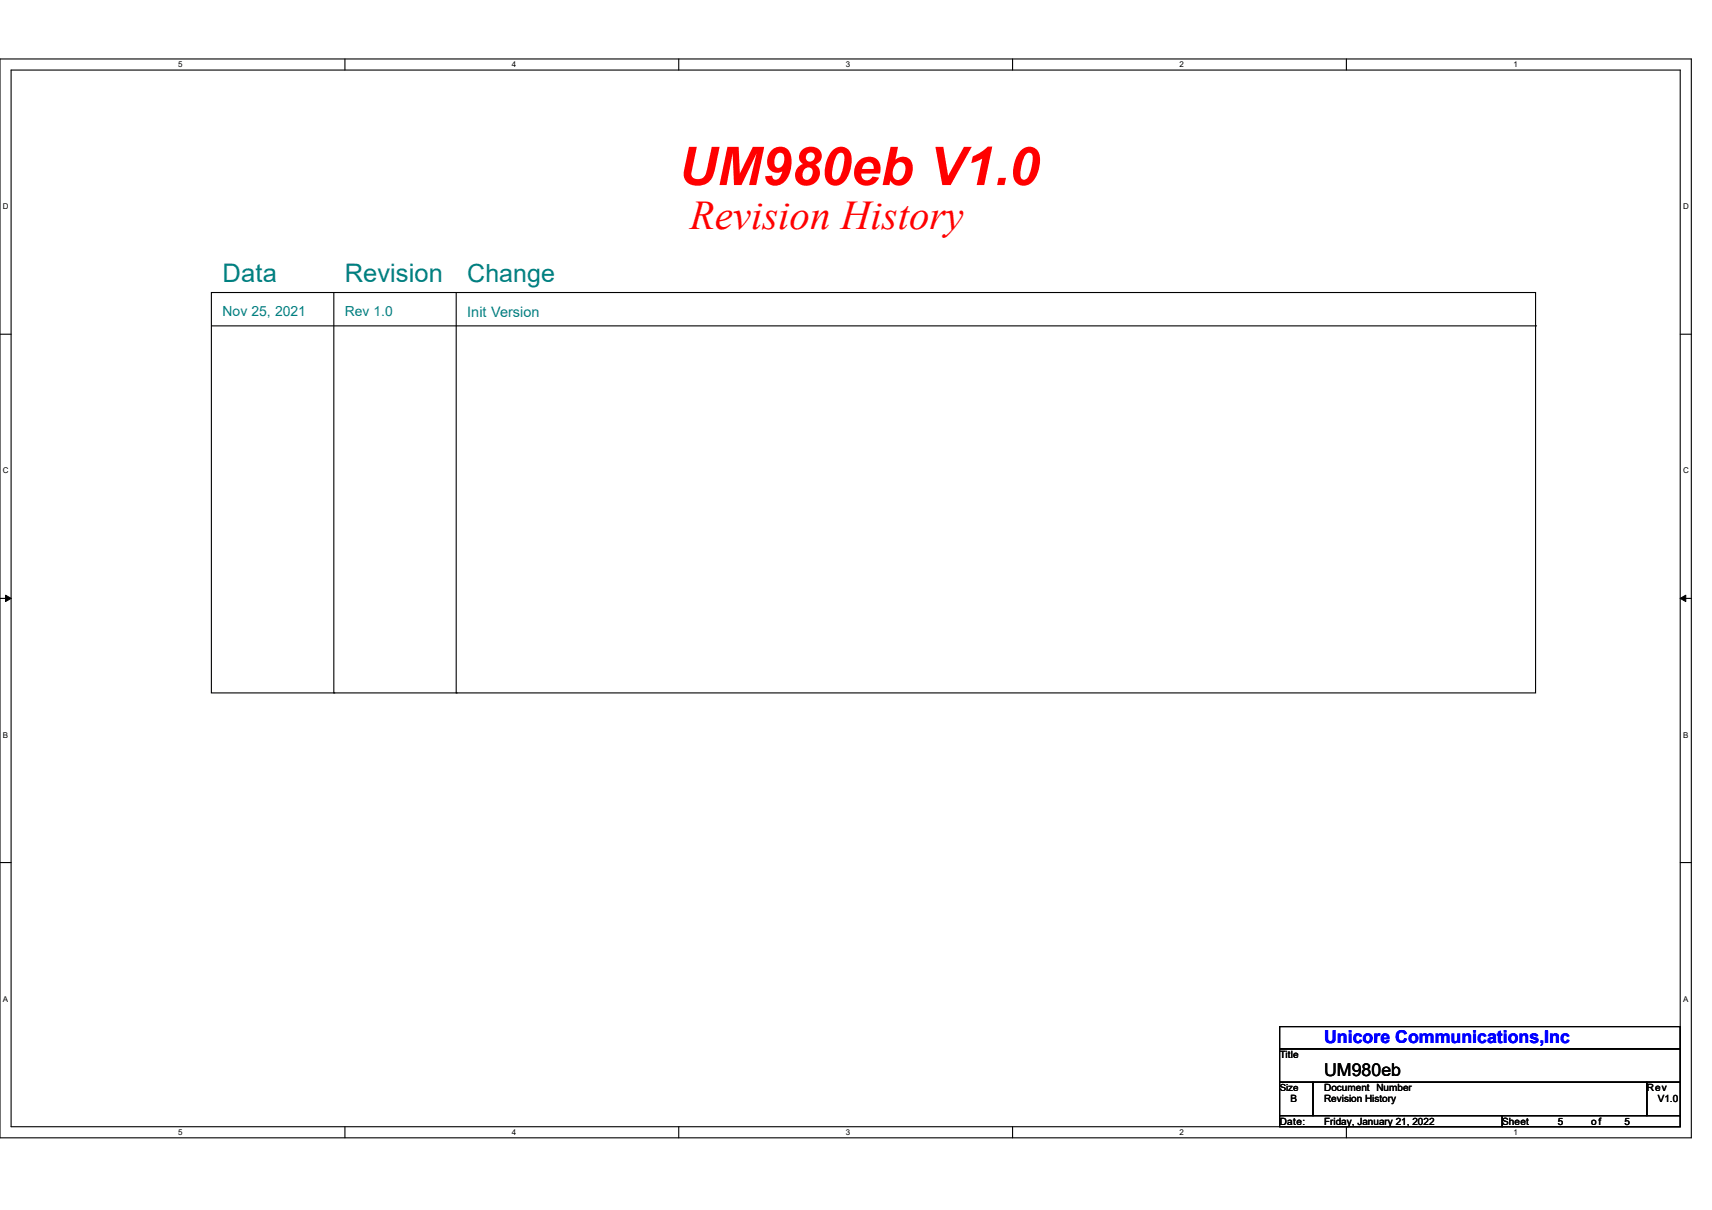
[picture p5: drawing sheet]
<svg xmlns="http://www.w3.org/2000/svg" width="297mm" height="210mm" viewBox="0 0 297 210" stroke-linecap="round" stroke-linejoin="round" font-family="sans-serif">
<defs><g id="words">
<text font-size="9.3" fill="#f00" x="117.8" y="32.1">UM980eb V1.0</text>
<text font-size="7.1" fill="#f00" x="119.7" y="39.7">Revision History</text>
<g font-size="4.4" fill="#008080">
<text x="38.6" y="49">Data</text>
<text x="59.8" y="49">Revision</text>
</g>
<text font-size="4.3" fill="#008080" x="81.1" y="48.9">Change</text>
<text font-size="3.1" fill="#00f" x="229.7" y="181">Unicore Communications,Inc</text>
<text font-size="3.1" x="229.7" y="186.8">UM980eb</text>
<text font-size="2.5" fill="#008080" x="81.1" y="54.9">Init Version</text>
<g font-size="2.4" fill="#008080">
<text x="38.6" y="54.9">Nov 25, 2021</text>
<text x="59.8" y="54.8">Rev 1.0</text>
</g>
<g font-size="1.7">
<text x="222" y="183.6">Title</text>
<text x="222" y="189.3">Size</text>
<text x="223.9" y="191.3">B</text>
<text x="229.7" y="191.3">Revision History</text>
<text x="229.7" y="189.4">Document Number</text>
<text x="285.7" y="189.4">Rev</text>
<text x="287.6" y="191.3">V1.0</text>
<text x="222" y="195.2">Date:</text>
<text x="229.7" y="195.2">Friday, January 21, 2022</text>
<text x="260.6" y="195.2">Sheet</text>
<text x="270.2" y="195.2">5</text>
<text x="276" y="195.2">of</text>
<text x="281.8" y="195.2">5</text>
</g>
<g font-size="1.4">
<text x="30.9" y="11.6">5</text>
<text x="88.8" y="11.6">4</text>
<text x="146.7" y="11.6">3</text>
<text x="204.6" y="11.6">2</text>
<text x="262.6" y="11.6">1</text>
<text x=".5" y="36.3">D</text>
<text x="292" y="36.3">D</text>
<text x=".5" y="82.2">C</text>
<text x="292" y="82.2">C</text>
<text x=".5" y="128">B</text>
<text x="292" y="128">B</text>
<text x=".5" y="173.9">A</text>
<text x="292" y="173.9">A</text>
<text x="30.9" y="197">5</text>
<text x="88.8" y="197">4</text>
<text x="146.7" y="197">3</text>
<text x="204.6" y="197">2</text>
<text x="262.6" y="197">1</text>
</g>
</g></defs>
<path d="M0 10.2h293.4v187.3h-293.4zM1.9 12.2h289.6v183.3h-289.6z" fill="none" stroke="#000" stroke-width=".19"/>
<g fill="#fff">
<path d="M30.9 10.4h.7v1.6h-.7z"/>
<path d="M30.9 195.7h.7v1.6h-.7z"/>
</g>
<path d="M59.8 10.2v2M59.8 195.5v2" fill="none" stroke="#000" stroke-width=".19"/>
<g fill="#fff">
<path d="M88.8 10.4h.8v1.6h-.8z"/>
<path d="M88.8 195.7h.8v1.6h-.8z"/>
</g>
<path d="M117.8 10.2v2M117.8 195.5v2" fill="none" stroke="#000" stroke-width=".19"/>
<g fill="#fff">
<path d="M146.7 10.4h.8v1.6h-.8z"/>
<path d="M146.7 195.7h.8v1.6h-.8z"/>
</g>
<path d="M175.7 10.2v2M175.7 195.5v2" fill="none" stroke="#000" stroke-width=".19"/>
<g fill="#fff">
<path d="M204.6 10.4h.8v1.6h-.8z"/>
<path d="M204.6 195.7h.8v1.6h-.8z"/>
</g>
<path d="M233.6 10.2v2M233.6 195.5v2" fill="none" stroke="#000" stroke-width=".19"/>
<g fill="#fff">
<path d="M262.5 10.4h.8v1.6h-.8z"/>
<path d="M262.5 195.7h.8v1.6h-.8z"/>
<path d="M.5 35.1h1v1.5h-1z"/>
<path d="M292 35.1h1v1.5h-1z"/>
<path d="M.5 80.9h1v1.6h-1z"/>
<path d="M292 80.9h1v1.6h-1z"/>
</g>
<path d="M0 58h1.9M291.5 58h1.9" fill="none" stroke="#000" stroke-width=".19"/>
<g fill="#fff">
<path d="M.5 126.8h.9v1.5h-.9z"/>
<path d="M292 126.8h.9v1.5h-.9z"/>
</g>
<path d="M0 103.9h1.9M291.5 103.9h1.9" fill="none" stroke="#000" stroke-width=".19"/>
<path d="M1 103.3l.9 .6-.9 .5zM291.5 103.9l.9-.6v1.1z" fill="#000" stroke="#000" stroke-width=".17"/>
<g fill="#fff">
<path d="M.5 172.6h.9v1.6h-.9z"/>
<path d="M292 172.6h.9v1.6h-.9z"/>
</g>
<g fill="none" stroke="#000" stroke-width=".19">
<path d="M36.7 50.8h229.7v69.5h-229.7zM36.7 56.6h229.7M57.9 50.8v69.5M79.1 50.8v69.5M266.4 56.6h.1M57.9 120.3h.1M79.1 120.3h.1M0 149.7h1.9M291.5 149.7h1.9M222 178.2h69.5v3.8h-69.5zM222 182h69.5v5.8h-69.5zM222 187.8h5.8v5.8h-5.8z"/>
<path d="M222 193.6h38.6v1.9h-38.6zM227.8 187.8h57.9v5.8h-57.9zM260.6 193.6h30.9v1.9h-30.9zM285.7 187.8h5.8v5.8h-5.8z"/>
</g>
<use href="#words"/>
</svg>
